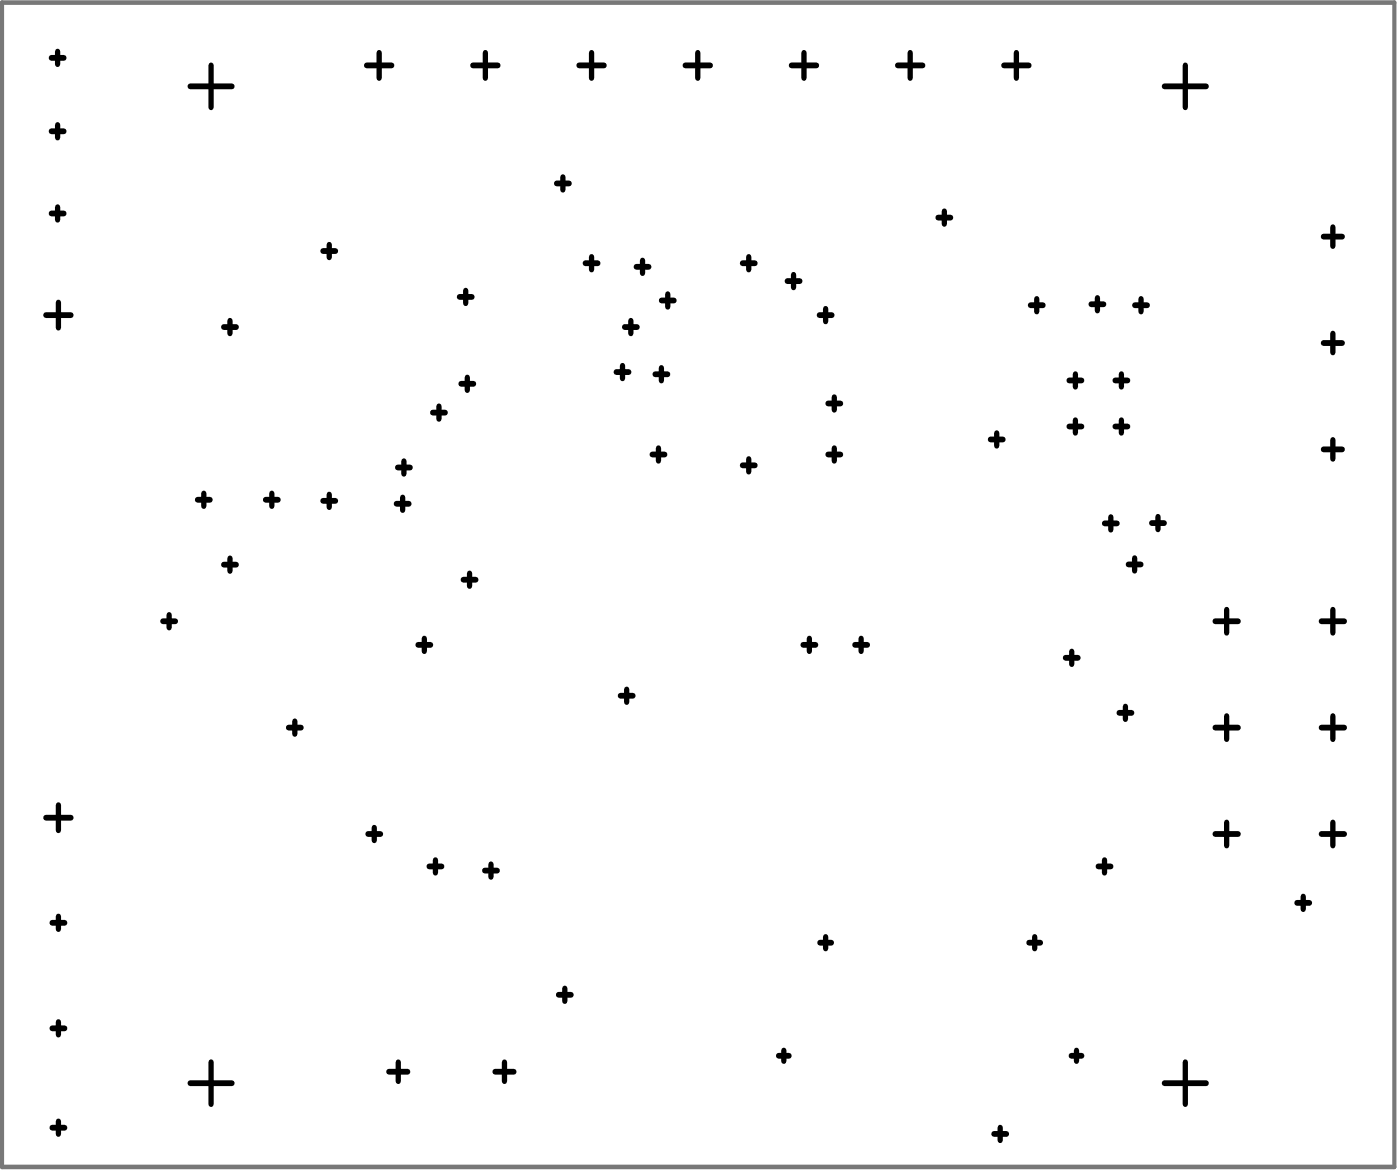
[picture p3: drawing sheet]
<svg xmlns="http://www.w3.org/2000/svg" width="111mm" height="93mm" viewBox="0 0 111 93" stroke-linecap="round" stroke-linejoin="round" font-family="sans-serif">
<path d="M.2 .2h110.5v92.4h-110.5z" fill="none" stroke="#787878" stroke-width=".35"/>
<g fill="none" stroke="#000" stroke-width=".44">
<path d="M4.1 16.9h1M4.1 10.4h1M4.1 4.6h1M4.6 4.1v1M4.6 9.9v1M4.6 16.4v1M15.1 6.9h3.3M16.8 5.2v3.3M25.6 19.9h1M26.1 19.4v1M29.1 5.2h2M30.1 4.2v2"/>
<path d="M37.5 5.2h2M38.5 4.2v2M44.2 14.6h1M44.7 14.1v1M46 5.2h2M47 4.2v2M54.4 5.2h2M55.4 4.2v2M62.8 5.2h2M63.8 4.2v2M71.2 5.2h2M72.2 4.2v2"/>
<path d="M74.5 17.3h1M75 16.8v1M79.7 5.2h2M80.7 4.2v2M92.4 6.9h3.3M94.1 5.2v3.3M105 18.8h1.5M105.8 18v1.5M3.6 25h2M4.6 24v2M15.7 39.6h1M16.2 39.1v1"/>
<path d="M17.8 25.9h1M18.3 25.4v1M21.1 39.6h1M21.6 39.1v1M25.6 39.7h1M26.1 39.2v1M31.5 40h1M31.6 37.1h1M32 39.5v1M32.1 36.6v1M34.3 32.7h1M34.8 32.2v1"/>
<path d="M36.5 23.6h1M36.6 30.4h1M37 23.1v1M37.1 29.9v1M46.5 20.9h1M47 20.4v1M48.9 29.5h1M49.4 29v1M49.6 25.9h1M50.1 25.4v1M50.5 21.2h1M51 20.7v1"/>
<path d="M51.8 36.1h1M52 29.7h1M52.3 35.6v1M52.5 29.2v1M52.5 23.8h1M53 23.3v1M58.9 36.9h1M58.9 20.9h1M59.4 20.4v1M59.4 36.4v1M62.5 22.3h1M63 21.8v1"/>
<path d="M65 25h1M65.5 24.5v1M65.7 32h1M65.7 36.1h1M66.2 31.5v1M66.2 35.6v1M78.6 34.9h1M79.1 34.4v1M81.8 24.2h1M82.3 23.7v1M84.9 33.8h1M84.9 30.2h1"/>
<path d="M85.4 29.7v1M85.4 33.3v1M86.6 24.1h1M87.1 23.6v1M88.5 33.8h1M88.5 30.2h1M89 29.7v1M89 33.3v1M90.1 24.2h1M90.6 23.7v1M105 27.2h1.5M105 35.7h1.5"/>
<path d="M105.8 26.5v1.5M105.8 34.9v1.5M12.9 49.3h1M13.4 48.8v1M17.8 44.8h1M18.3 44.3v1M22.9 57.7h1M23.4 57.2v1M33.2 51.2h1M33.7 50.7v1M36.8 46h1M37.3 45.5v1"/>
<path d="M49.2 55.2h1M49.7 54.7v1M63.7 51.2h1M64.2 50.7v1M67.9 51.2h.9M68.4 50.7v1M84.6 52.2h1M85.1 51.7v1M87.7 41.5h1M88.2 41v1M88.8 56.6h1M89.3 56.1v.9"/>
<path d="M89.6 44.8h1M90.1 44.3v1M91.4 41.5h1M91.9 41v1M96.5 49.3h1.8M96.5 57.7h1.8M97.4 48.4v1.8M97.4 56.8v1.8M104.9 49.3h1.8M104.9 57.7h1.8M105.8 48.4v1.8M105.8 56.8v1.8"/>
<path d="M3.6 64.9h2M4.1 73.2h1M4.6 63.9v2M4.6 72.7v1M29.2 66.2h1M29.7 65.7v1M34.1 68.7h1M34.6 68.2v1M38.5 69.1h1M39 68.6v1M44.3 78.9h1M44.8 78.4v1"/>
<path d="M65.1 74.8h.9M65.5 74.3v.9M81.7 74.8h.9M82.1 74.3v.9M87.2 68.7h1M87.7 68.2v1M96.5 66.2h1.8M97.4 65.2v1.9M102.9 71.6h1M103.4 71.1v1M104.9 66.2h1.8M105.8 65.2v1.9"/>
<path d="M4.1 89.5h1M4.1 81.6h1M4.6 81.1v1M4.6 89v1M15.1 85.9h3.3M16.8 84.3v3.3M30.9 85h1.5M31.6 84.3v1.5M39.3 85h1.5M40 84.3v1.5M61.8 83.8h.8M62.2 83.3v.9"/>
<path d="M78.9 90h1M79.4 89.5v1M85 83.8h.9M85.4 83.3v.9M92.4 85.9h3.3M94.1 84.3v3.3"/>
</g>
</svg>
